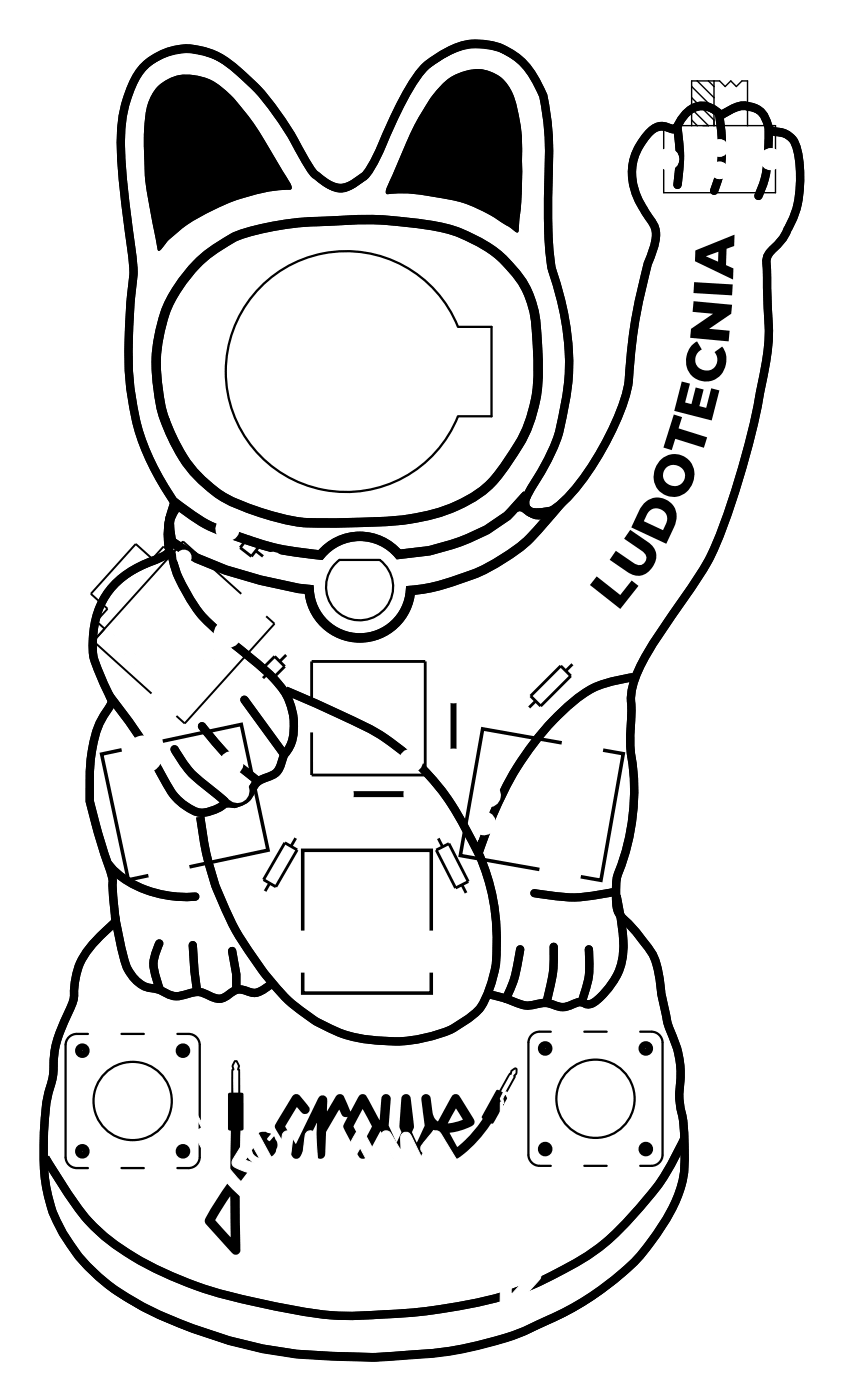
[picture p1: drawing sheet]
<svg xmlns="http://www.w3.org/2000/svg" width="75mm" height="125mm" viewBox="0 0 75 125" stroke-linecap="round" stroke-linejoin="round" font-family="sans-serif">
<path d="M12.8 6a5.6 5.6 0 0 1 7.5-.5 21.5 21.5 0 0 1 6.5 8l.8 1.3a4.6 4.6 0 0 0 2.8 2 3.7 3.7 0 0 0 2.1-1 7.7 7.7 0 0 0 1.7-2.8 28.8 28.8 0 0 1 3.6-6.8 8.5 8.5 0 0 1 4.4-2.3 5.9 5.9 0 0 1 6 3.8l.4 .9 .2 1.2a40 40 0 0 1 .2 8 28 28 0 0 0 .4 6.4 22.6 22.6 0 0 1 .3 15.4 34.5 34.5 0 0 1-2.6 4.7l-.1 .5a1.07 1.07 0 0 0 .2 .9l.6 .3h.7a7 7 0 0 0 3.3-2.6 26.2 26.2 0 0 0 4.3-8.4l.1-.9 .1-1.5a47.5 47.5 0 0 1 1.6-9 4.9 4.9 0 0 0 .7-3.2l-.4-.8a7.4 7.4 0 0 1-1.7-4.5 5.5 5.5 0 0 1 1.9-3.5 1.39 1.39 0 0 1 1.6-.1h.3l.2-.1 .2-.4a3.1 3.1 0 0 1 1.7-1.5h.6l.7 .2 .8 .6 .2-.1a3.2 3.2 0 0 1 2.1-.7 2.19 2.19 0 0 1 2 1.9 1.36 1.36 0 0 0 1.2 .5 1.88 1.88 0 0 1 1.3 1.5 10 10 0 0 1-1.2 7.7l-.7 .9a1.87 1.87 0 0 0-.8 2.1l.1 3.6a22.2 22.2 0 0 1-.7 7.4 71 71 0 0 1-4.2 14.2 48.5 48.5 0 0 1-4.1 6.3 24.6 24.6 0 0 0-3 5.3 8.9 8.9 0 0 0-.2 3.1l-.1 1.5a12.6 12.6 0 0 0 .2 3.2 20.9 20.9 0 0 1-1.4 9.9l-.1 .7a5.8 5.8 0 0 0 .2 2.3l.6 .7a15.5 15.5 0 0 1 2.6 3.4l.4 1.3 .2 1.9 .4 1.5a12.2 12.2 0 0 0 1.1 3.4 9.5 9.5 0 0 1 .2 4.1v.8a19.2 19.2 0 0 1 .3 6.8 17.5 17.5 0 0 1-4.5 7.5 31.7 31.7 0 0 1-15.1 7.6 54.4 54.4 0 0 1-11.9 .7l-3.1-.2a37.4 37.4 0 0 1-16-5.6 15.1 15.1 0 0 1-6.1-7.9 23 23 0 0 1-.3-8.2l.1-1.1 .5-1.8 .1-.7a9.8 9.8 0 0 1 1.3-5.2 3.5 3.5 0 0 0 .5-2.1 6.4 6.4 0 0 1 2.2-4.6l1.5-1.5-.2-2.1a7.5 7.5 0 0 0-.5-3.2l-.7-2.3-.9-3.1v-1.8a11.1 11.1 0 0 1 2-7.1l-.1-.4a20.1 20.1 0 0 1-1.6-3.8 7.7 7.7 0 0 1 2.8-7 12.7 12.7 0 0 1 3.2-1.7l.8-.5v-.1a7.7 7.7 0 0 1 .5-4.4 22 22 0 0 1-4.1-14.5l.2-4a11.1 11.1 0 0 0 0-4.3l-.8-6.8a14.4 14.4 0 0 1 1-7.8l.3-.6zM15.3 49.3a13.2 13.2 0 0 0 5.3 8.1l.5 .4a21.1 21.1 0 0 1 4.4 4.1 5.4 5.4 0 0 1 .3 5.1 4.5 4.5 0 0 0-.8 1.8 1.88 1.88 0 0 1-1.3 .8 2.53 2.53 0 0 0-1.5 1.6 1.93 1.93 0 0 1-2 .6 3.1 3.1 0 0 1-2.6 .8 5.5 5.5 0 0 1-3.1-3.1l-.2-.5a35.8 35.8 0 0 0-4.6-6.8M25.6 61.8l3.4 1.5a32.8 32.8 0 0 1 6 3.1 21.2 21.2 0 0 1 7.2 8.7 18.4 18.4 0 0 1 2 11.8l-.1 .6a5.7 5.7 0 0 1-3.2 4.3 13.1 13.1 0 0 1-8.8 1.1 14.8 14.8 0 0 1-8.6-6 26.2 26.2 0 0 1-5.6-13.8M56.6 60.6a9.6 9.6 0 0 0-6.1 2.9 29.1 29.1 0 0 0-7.6 12.4v-.1l-.2 .2M10.3 81.9l.5 2.6a6.2 6.2 0 0 0 1.1 2.9 2.85 2.85 0 0 0 2.3 1.1l.3 .2a2.33 2.33 0 0 0 2.5 .1 2 2 0 0 1 1.9 .4 1.35 1.35 0 0 0 1.7-.4 1.24 1.24 0 0 1 1.5-.1 1.41 1.41 0 0 0 1.6-.3l.5-.3M55.1 80.1a21.5 21.5 0 0 1 .6 5.3 6.2 6.2 0 0 1-2.8 4.4h-.3a1.31 1.31 0 0 0-1.4 .1 1.97 1.97 0 0 1-2-.1 4 4 0 0 0-1.9 .2l-.7-.2-1.6-.5-1.2-.3M61.2 101.8a23.3 23.3 0 0 1-5.2 7.6 22.1 22.1 0 0 1-7.4 5.1 28 28 0 0 1-9.2 2.6l-2.7 .3-2.4 .2a27.7 27.7 0 0 1-9.6-.7 38.3 38.3 0 0 1-12.1-4.1 17.3 17.3 0 0 1-7.1-7l-1.4-2.2" fill="none" stroke="#000" stroke-width=".74" stroke-linecap="butt"/>
<path d="M17.6 23.6a12.6 12.6 0 0 1 4.2-2.7 30 30 0 0 1 8.5-1.2 34.3 34.3 0 0 1 10.2 .9 11.1 11.1 0 0 1 6.6 5.3 11.3 11.3 0 0 1 1 4.9 14.7 14.7 0 0 1-1.4 8.5 20.7 20.7 0 0 1-3.2 4.4 14.6 14.6 0 0 1-8.2 2.9l-4.2 .2a20.7 20.7 0 0 1-6.5-.6 18.1 18.1 0 0 1-5.3-2.2 13.6 13.6 0 0 1-5-8.3 13.7 13.7 0 0 1 1.4-9.7l.9-1.2zM15.9 45.2a14 14 0 0 0 5.5 2.8 24.5 24.5 0 0 0 7.3 1.7 4.5 4.5 0 0 1 7-.1l2.7-.3a21.6 21.6 0 0 0 5.2-1.9 11 11 0 0 0 3.4-3l.1-.1-.8 1a1.8 1.8 0 0 1 1.2 .5 5.2 5.2 0 0 0 2.1-.1l-.1 .1a17.8 17.8 0 0 1-10.4 6.6l-2.4 .4a4.5 4.5 0 0 1-4.6 4.3 4.5 4.5 0 0 1-4.4-4.4 36.7 36.7 0 0 1-10.1-2.8l-2.3-1.5a3.4 3.4 0 0 1 .6-3.2z" fill="none" stroke="#000" stroke-width=".84" stroke-linecap="butt"/>
<g fill="#000">
<path d="M14 7.8a3.9 3.9 0 0 1 4.5-.8 9.9 9.9 0 0 1 3.7 3.4l.9 1.2 2.7 4.5 .3 .7-.2 .2a18.1 18.1 0 0 0-10.8 4.4l-.9 1-.1-.1-.1-.7a37.4 37.4 0 0 1-1.1-9.5 7.3 7.3 0 0 1 .9-4z" fill-rule="evenodd"/>
<path d="M14 7.8a3.9 3.9 0 0 1 4.5-.8 9.9 9.9 0 0 1 3.7 3.4l.9 1.2 2.7 4.5 .3 .7-.2 .2a18.1 18.1 0 0 0-10.8 4.4l-.9 1-.1-.1-.1-.7a37.4 37.4 0 0 1-1.1-9.5 7.3 7.3 0 0 1 .9-4z" fill-rule="evenodd"/>
<path d="M39.6 7.5a4 4 0 0 1 5.3-.5 5.5 5.5 0 0 1 1.5 3.4 27.7 27.7 0 0 1 .3 5.9l-.3 4.3-.1 .2h-.1a15 15 0 0 0-8.3-3.3l-1.8-.2-1.4 .1-.2-.2v-.3a51 51 0 0 1 3.8-7.8z" fill-rule="evenodd"/>
<path d="M39.6 7.5a4 4 0 0 1 5.3-.5 5.5 5.5 0 0 1 1.5 3.4 27.7 27.7 0 0 1 .3 5.9l-.3 4.3-.1 .2h-.1a15 15 0 0 0-8.3-3.3l-1.8-.2-1.4 .1-.2-.2v-.3a51 51 0 0 1 3.8-7.8z" fill-rule="evenodd"/>
</g>
<path d="M64.3 10.3a14.2 14.2 0 0 1-.1 5.9l-.3 .9M68.8 11.5v.2a12.7 12.7 0 0 1-1 5.8M9.8 77.4a8.9 8.9 0 0 0 7.2 2.8h.5M15.6 67a10 10 0 0 0 3.1 3.5l1.6 1.4M18.1 65a20.7 20.7 0 0 0 5 4.9M21.9 62.6l3.5 4.8M14.2 84.4a4 4 0 0 0 0 3.8v.2M17.2 84.5l.2 2.4 .2 1.7M20.8 85.1l.3 2.1v1M46.5 84.9a11.9 11.9 0 0 1-1.2 4.4M49.5 84.7a13.1 13.1 0 0 1-.6 4.8M52.7 84.9a8.7 8.7 0 0 1-.6 4.6" fill="none" stroke="#000" stroke-width=".74"/>
<path d="M54.8 79.8a14.5 14.5 0 0 1-7 .1" fill="none" stroke="#000" stroke-width=".73"/>
<path d="M60.6 11.4a14.9 14.9 0 0 1 0 5.1" fill="none" stroke="#000" stroke-width=".75"/>
<path d="M12.8 6.4a5.6 5.6 0 0 1 7.5-.5 21.5 21.5 0 0 1 6.5 7.9l.8 1.4a4.6 4.6 0 0 0 2.8 2 3.7 3.7 0 0 0 2.1-1 7.7 7.7 0 0 0 1.7-2.9 28.8 28.8 0 0 1 3.6-6.8 8.5 8.5 0 0 1 4.4-2.2 5.9 5.9 0 0 1 6 3.7l.4 1 .2 1.2a40 40 0 0 1 .2 7.9 28 28 0 0 0 .4 6.4 22.6 22.6 0 0 1 .3 15.5 34.5 34.5 0 0 1-2.6 4.7l-.1 .5a1.07 1.07 0 0 0 .2 .9l.7 .3h.7a7 7 0 0 0 3.2-2.7 26.2 26.2 0 0 0 4.3-8.3l.2-.9 .1-1.5a47.5 47.5 0 0 1 1.6-9 4.9 4.9 0 0 0 .6-3.2l-.4-.8a7.4 7.4 0 0 1-1.6-4.5 5.5 5.5 0 0 1 1.8-3.6 1.39 1.39 0 0 1 1.6 0h.3l.2-.1 .2-.4a3.1 3.1 0 0 1 1.7-1.5l.6-.1 .7 .3 .8 .6 .2-.1a3.2 3.2 0 0 1 2.1-.7 2.19 2.19 0 0 1 2 1.9 1.36 1.36 0 0 0 1.2 .4 1.88 1.88 0 0 1 1.3 1.6 10 10 0 0 1-1.1 7.7l-.8 .9a1.87 1.87 0 0 0-.8 2l.1 3.6a22.2 22.2 0 0 1-.7 7.5 71 71 0 0 1-4.2 14.1 48.5 48.5 0 0 1-4.1 6.4 24.6 24.6 0 0 0-3 5.3 8.9 8.9 0 0 0-.2 3.1l-.1 1.4a12.6 12.6 0 0 0 .2 3.3 20.9 20.9 0 0 1-1.4 9.8l-.1 .8a5.8 5.8 0 0 0 .2 2.3l.6 .7a15.5 15.5 0 0 1 2.7 3.4l.3 1.2 .3 1.9 .3 1.5a12.2 12.2 0 0 0 1.1 3.5 9.5 9.5 0 0 1 .2 4v.9a19.2 19.2 0 0 1 .3 6.8 17.5 17.5 0 0 1-4.4 7.5 31.7 31.7 0 0 1-15.2 7.6 54.4 54.4 0 0 1-11.8 .7l-3.2-.2a37.4 37.4 0 0 1-16-5.6 15.1 15.1 0 0 1-6-8 23 23 0 0 1-.4-8.1l.1-1.1 .5-1.8 .1-.7a9.8 9.8 0 0 1 1.3-5.3 3.5 3.5 0 0 0 .5-2 6.4 6.4 0 0 1 2.3-4.7l1.5-1.4-.3-2.1a7.5 7.5 0 0 0-.5-3.2l-.7-2.3-.9-3.2v-1.7a11.1 11.1 0 0 1 2-7.1l-.1-.5a20.1 20.1 0 0 1-1.6-3.8 7.7 7.7 0 0 1 2.8-7 12.7 12.7 0 0 1 3.3-1.6l.7-.5v-.2a7.7 7.7 0 0 1 .5-4.3 22 22 0 0 1-4.1-14.5l.2-4a11.1 11.1 0 0 0 0-4.3l-.8-6.8a14.4 14.4 0 0 1 1-7.8l.3-.6z" fill="none" stroke="#000" stroke-width=".09"/>
<path d="M31.5 71h4.7M40.6 62.8v4.3" fill="none" stroke="#000" stroke-width=".53"/>
<g fill="none" stroke="#000" stroke-width=".25">
<path d="M21.1 47.9l.8 .6M22.3 48l1 .8-.8 1-1-.8zM22.9 49.3l.7 .5M24.6 58.7l.9 .9-.9 .9-.9-.9zM25.7 58.5l-.7 .7M50.2 59.6l.9 .9-2.7 2.7-.9-.9zM51.3 59.3l-.7 .7M24.1 60.1l-.7 .6M24.1 79l-.4 .8M25.5 75.4l1.1 .6-1.9 3.3-1.1-.6zM26.5 74.9l-.5 .8M27.9 63v-3.8h10.1v10.1h-10.1v-3.8"/>
<path d="M39 76l1.2-.5 1.7 3.4-1.1 .5zM39.2 74.9l.4 .9M41.3 79.1l.4 .9M47.9 62.7l-.7 .7"/>
</g>
<g fill="#000">
<path d="M60.3 37.1l.7 .2-.3 1 2.6 .8-.3 1-2.6-.8-.3 1-.8-.3zM62.1 25.2l3.4 .2v1l-3.5-.2zM62 26.9l3.5 .4-.1 .8-2 1.3 1.9 .2-.1 .9-3.5-.3 .1-.8 2-1.3-1.8-.2zM61 34.1l.7 .2-.4 1.7 .5 .1 .4-1.4 .7 .1-.3 1.5 .6 .2 .4-1.8 .7 .2-.6 2.7-3.4-.8zM61.9 30.8l.5-.3 .4 .8a.98 .98 0 0 0-.5 1.4 .98 .98 0 0 0 1.5 .3 .98 .98 0 0 0 .1-1.5l.7-.5a1.87 1.87 0 0 1-.4 2.7 1.87 1.87 0 0 1-2.6-.5 2.13 2.13 0 0 1 .3-2.4zM53.4 51.6l2.1 1.6 1-1.3 .6 .5-1.6 2.1-2.7-2.2zM56.4 47.4l1.6 1.1a1.53 1.53 0 0 1 .1 2.5 1.43 1.43 0 0 1-2 .2l-1.6-1.1 .6-.8 1.5 1a.67 .67 0 0 0 1.1 0 .67 .67 0 0 0-.3-1l-1.6-1.1z"/>
<path d="M62.2 22.4l3.5-1.4v1l-.7 .3-.1 1.4 .7 .3v1l-3.4-1.6zM63.1 22.9l1.1 .5 .1-.9z"/>
<path d="M57.6 45a1.72 1.72 0 0 1 2.3-.1 1.72 1.72 0 0 1 .4 2.3l-.7 1.4-3.1-1.4 .8-1.7zM58.2 45.6l-.4 .5-.2 .5 1.7 .8a1.4 1.4 0 0 0 .2-1.5 .99 .99 0 0 0-1.3-.3z"/>
<path d="M59.2 41.1a1.82 1.82 0 0 1 2.4 .1 1.82 1.82 0 0 1 .1 2.4 1.82 1.82 0 0 1-2.6 .5 1.82 1.82 0 0 1-.3-2.7zM59.3 42.5a1 1 0 0 0 2 0 1 1 0 0 0-2 0z"/>
<path d="M21 94.9v-.1a.55 .55 0 0 1 .4 .8l.1 2.1 .3 .2v.9v2.2l-.3 .1v3.3l.6-.9 .6 .6-1.3 1.7 .1 5.6a.58 .58 0 0 1-.3 .8h-.1a1.92 1.92 0 0 1-.9-.8l-1.7-1.8a.53 .53 0 0 1 0-.8l2.1-3.3v-4.4l-.2-.1v-3.1l.3-.2v-1.9l.1-.2-.1-.2zM20.6 107l-1.4 2.1 1.4 1.6zM21.1 95a.74 .74 0 0 0-.2 .7v.1v1.9h.4v-1.9l-.1-.1a.51 .51 0 0 0-.1-.7zM22.8 101.5a1.23 1.23 0 0 1 1.4-.1l-.3 .5v.1l.2 .1 .4-.5a1.21 1.21 0 0 1-.1 1.8 1.21 1.21 0 0 1-1.7-.2 1.21 1.21 0 0 1 .1-1.7zM26.2 98a.48 .48 0 0 1 .8 .2l.6 .8a.42 .42 0 0 1-.1 .6 .42 .42 0 0 1-.6-.1l-.4-.4-.9 1.5a.36 .36 0 0 0 .1 .5l.8 1.2 1.4-2.9a2.76 2.76 0 0 1 .9-1.4 .49 .49 0 0 1 .5 .7v.7l.8-1.3a.44 .44 0 0 1 .4-.2 .44 .44 0 0 1 .4 .4l.4 1.1 .8-1.3a.41 .41 0 0 1 .3-.2 .41 .41 0 0 1 .4 .2l1.1 2.1 .2-1.8a.46 .46 0 0 1 .5-.5 .46 .46 0 0 1 .3 .7l-.1 2.1 .7 1.5 .4-.9-.2-.5 .2-2.5a.42 .42 0 0 1 .4-.4 .42 .42 0 0 1 .4 .4l.3 2.5-.1 .5 .4 .9 .7-1.5-.3-2.4a.42 .42 0 0 1 .4-.4 .42 .42 0 0 1 .4 .4 4.7 4.7 0 0 0 .4 1.8l.3 .2 1.1-2a.48 .48 0 0 1 .4-.4 .48 .48 0 0 1 .5 .4l1.2 1.8v.4a4.6 4.6 0 0 1-2.2 .8l.7 1.3a8.8 8.8 0 0 0 2.2-2.6v-.2l1.3-2.3h.3l.9-1.5a.53 .53 0 0 1 .6-.5 .61 .61 0 0 1-.1 .8l-.8 1.6 .1 .2-.1 .2-1.2 2.2h-.2a9.4 9.4 0 0 1-3.1 3.2 .56 .56 0 0 1-.5-.5l-.9-1.5a.78 .78 0 0 0-.7-.6l-.9 2.1a.48 .48 0 0 1-.4 .5 .48 .48 0 0 1-.6-.4l-.4-1-.4 .9a.47 .47 0 0 1-.4 .5 .47 .47 0 0 1-.5-.3l-1.1-2.2-1.3 2.4a.42 .42 0 0 1-.6-.2l-1.4-2.6 .4-.9h-.4l-.4-.6-1.1 2-.1 1.8a.46 .46 0 0 1-.5 .6 .46 .46 0 0 1-.3-.7v-2.6l-1.3 2.9a.47 .47 0 0 1-.5 .4 .47 .47 0 0 1-.5-.4l-1.4-2.5zM32.4 99.2l-.8 1.6 .8 1.5 .9-1.5zM40.8 99.2l-.7 1.3 1.3-.3zM45.8 95.8l-.1 .3-.1 .1-.7 1.5 .3 .1 .7-1.5v-.1a.41 .41 0 0 0 .2-.5z"/>
</g>
<g fill="none" stroke="#000" stroke-width=".2">
<path d="M23 26a10.8 10.8 0 0 1 18 3.2h3v8h-3a10.8 10.8 0 0 1-15.8 5.2 10.8 10.8 0 0 1-2.2-16.4zM30 50.5l.4-.4h3.6a3 3 0 0 1 .5 4.3 3 3 0 0 1-4.3 .4 3 3 0 0 1-.2-4.3zM7.9 92.5h-1a1 1 0 0 0-1 1v10a1 1 0 0 0 1 1h1M10.9 92.5h2M15.9 92.5h1a1 1 0 0 1 1 1v10a1 1 0 0 1-1 1h-1M49.3 92.3h-1a1 1 0 0 0-1 1v10a1 1 0 0 0 1 1h1M52.3 92.3h2M57.3 92.3h1a1 1 0 0 1 1 1v10a1 1 0 0 1-1 1h-1M10.9 104.5h2M52.3 104.3h2"/>
<circle cx="11.9" cy="98.5" r="3.5"/>
<circle cx="53.3" cy="98.3" r="3.5"/>
</g>
<path d="M59.4 11.2h10v6h-10zM61.9 11.2v-4h2.5l.5 .5 .5-.5 .5 .5 .5-.5h.5v4M61.9 9.7l1.5 1.5M61.9 8.7l2 2M61.9 7.7l2 2M61.9 10.7l.5 .5M62.4 7.2l1.5 1.5M63.4 7.2l.5 .5M63.9 7.2v4" fill="none" stroke="#000" stroke-width=".13"/>
<path d="M10.9 67.1l-1.8 .4 2.4 11.2 1.8-.4M14.6 66.3l7-1.5 2.4 11.3-7.1 1.4M50.2 66.5l-7-1.3-2 11.3 7 1.3M53.9 67.1l1.9 .3-2 11.3-1.9-.3M27.1 87v1.8h11.5v-1.8M27.1 83.2v-7.1h11.5v7.1" fill="none" stroke="#000" stroke-width=".32"/>
<g fill="none" stroke="#000" stroke-width=".7" stroke-linecap="butt">
<circle cx="7.4" cy="94" r=".3"/>
<circle cx="16.4" cy="94" r=".3"/>
<circle cx="48.8" cy="93.8" r=".3"/>
<circle cx="57.8" cy="93.8" r=".3"/>
<circle cx="7.4" cy="103" r=".3"/>
<circle cx="16.4" cy="103" r=".3"/>
<circle cx="48.8" cy="102.8" r=".3"/>
<circle cx="57.8" cy="102.8" r=".3"/>
</g>
<g fill="none" stroke="#000" stroke-width=".18">
<path d="M9.3 56.9l.9 .8M10.2 56.8l-.8 .9M11.2 58.6l.9 .8M12 58.5l-.8 .9M15.4 49.6l-.8-.7-1 1.1-1.5-1.3-4 4.4 1.5 1.4-1 1.1 .8 .6M16 49.5l.9 .8M16.9 49.4l-.8 .9M17.9 51.1l.9 .8M18.2 58.2l.9 .8M18.7 51.1l-.8 .9M19.1 58.1l-.8 .9M21.6 53.1l-5.2-4.7-8 9 5.2 4.6"/>
<path d="M23.8 55.1l.8 .7-8.1 8.9-.7-.7"/>
</g>
<circle cx="40.6" cy="61.8" r=".7" fill="#fff"/>
<circle cx="40.6" cy="61.8" r=".7" fill="none" stroke="#fff" stroke-width=".76" stroke-linecap="butt"/>
<circle cx="40.6" cy="68" r=".7" fill="#fff"/>
<circle cx="40.6" cy="68" r=".7" fill="none" stroke="#fff" stroke-width=".76" stroke-linecap="butt"/>
<circle cx="26.4" cy="57.8" r=".7" fill="#fff"/>
<circle cx="26.4" cy="57.8" r=".7" fill="none" stroke="#fff" stroke-width=".76" stroke-linecap="butt"/>
<circle cx="22.8" cy="61.4" r=".7" fill="#fff"/>
<circle cx="22.8" cy="61.4" r=".7" fill="none" stroke="#fff" stroke-width=".76" stroke-linecap="butt"/>
<circle cx="24.4" cy="50.4" r=".7" fill="#fff"/>
<circle cx="24.4" cy="50.4" r=".7" fill="none" stroke="#fff" stroke-width=".76" stroke-linecap="butt"/>
<circle cx="20.4" cy="47.3" r=".7" fill="#fff"/>
<circle cx="20.4" cy="47.3" r=".7" fill="none" stroke="#fff" stroke-width=".76" stroke-linecap="butt"/>
<path d="M45 97.7v.1a.71 .71 0 0 0-.2 .8l-.1 2.4h-.2l-.1 .1v.8v2.9l.3 .1v.3l.1 3.4-.8-1-.7 .7 1.5 1.9-.1 6.5a.7 .7 0 0 0 .3 .9h.2a2.19 2.19 0 0 0 1.1-.9l1.7-1.9a.73 .73 0 0 0 .2-1.1l-1.2-1.9-1.2-1.9-.1-5 .3-.1v-3.7l-.1-.1h-.2l-.1-2.4a.77 .77 0 0 0-.4-.9zM45.8 111.6l1.5 2.5-1.6 1.7zM45.2 97.9a.54 .54 0 0 1 .1 .7l.2 .2-.1 2.2h-.5v-2.3h.2l-.1-.4zM41.2 105.5a1.37 1.37 0 0 0 .3 2 1.37 1.37 0 0 0 1.9-.3 1.37 1.37 0 0 0-.3-1.9 1.33 1.33 0 0 0-1.5-.1l.4 .6h-.1l-.2 .2-.4-.5zM16.4 98.5v.6l1.1 2.1-.1 .1a.89 .89 0 0 0 .3 .8l1.1 2 .3 .1a11.3 11.3 0 0 0 3.5 3.6 .6 .6 0 0 0 .7-.5l.9-1.8a.89 .89 0 0 1 .8-.7l1.1 2.4a.56 .56 0 0 0 .3 .5 .56 .56 0 0 0 .6-.1l.7-1.4 .5 1a.55 .55 0 0 0 .3 .5 .55 .55 0 0 0 .6-.1l1.3-2.7 1.3 2.5a.5 .5 0 0 0 .4 .4 .5 .5 0 0 0 .6-.3l1.3-2.5a.8 .8 0 0 0 0-1.1l-.2-.4 .4-.1 .4-.7 1.4 2.3v2.2a.49 .49 0 0 0 .5 .6 .49 .49 0 0 0 .5-.6l-.1-3.1 1.6 3.2a.54 .54 0 0 0 .5 .5 .54 .54 0 0 0 .6-.5l1.6-2.8-1.7-3a.56 .56 0 0 0-.5-.3 .56 .56 0 0 0-.6 .4l-.7 .9a.48 .48 0 0 0 .1 .6 .48 .48 0 0 0 .7-.1l.5-.5 1.1 2-1.1 1.8-2.2-4.6a.5 .5 0 0 0-.5-.4 .5 .5 0 0 0-.5 .5l.1 1.1-1-1.6a.5 .5 0 0 0-.5-.1 .5 .5 0 0 0-.4 .4l-.5 1.3-.5-.8a1.26 1.26 0 0 0-.8-.9l-.3 .1-.1 .1-1.3 2.4-.2-2.2a.48 .48 0 0 0-.6-.4 .48 .48 0 0 0-.4 .6l.2 1.9a1.34 1.34 0 0 1-.2 1.3l-.6 1.1-.4-1a2.25 2.25 0 0 0 .1-1.5l-.2-2.1a.49 .49 0 0 0-.5-.3 .49 .49 0 0 0-.4 .5l-.3 2.8 .2 .6-.5 1-.8-1.7 .3-2.7a.48 .48 0 0 0-.4-.5 .48 .48 0 0 0-.6 .4 4.4 4.4 0 0 1-.5 2.2l-.2 .2-1.3-2.4a.55 .55 0 0 0-.5-.4 .55 .55 0 0 0-.6 .4l-1.3 2.2v.4a4.4 4.4 0 0 0 2.5 .9l-.7 1.4a8.8 8.8 0 0 1-2.6-2.9v-.2l-1.5-2.6h-.3l-1-1.8a.79 .79 0 0 0-.7-.5zM32.2 102.7l1 1.8-1 1.7-.9-1.7zM22.7 102.6l.8 1.6a3 3 0 0 1-1.5-.5zM16.6 98.6a.5 .5 0 0 1 .4 .6h.1l.9 1.7-.2 .1h-.1l-.9-1.4v-.2v-.1a.51 .51 0 0 1-.2-.7z" fill="#fff"/>
<path d="M16.4 98.5l.2-.1a2.18 2.18 0 0 1 .9 1l.7 1.4h.3l1.5 2.6v.2a8.8 8.8 0 0 0 2.6 2.9l.7-1.4a6 6 0 0 1-2.4-.8l-.1-.3v-.2l1.5-2.4a.52 .52 0 0 1 .6-.2 .52 .52 0 0 1 .3 .4l1.3 2.4a1.49 1.49 0 0 0 .6-1.4l.1-.7a.53 .53 0 0 1 .3-.7 .53 .53 0 0 1 .6 .2l.1 .3-.3 2.7 .8 1.7 .5-1-.2-.6 .3-2.8a.49 .49 0 0 1 .5-.5 .49 .49 0 0 1 .5 .5l.1 2.2a1.93 1.93 0 0 1-.1 1.2l.4 1 .6-1.1a1.34 1.34 0 0 0 .2-1.3l-.2-1.9a.5 .5 0 0 1 .5-.6 .5 .5 0 0 1 .5 .6l.2 2 1.3-2.4a.52 .52 0 0 1 .6-.2 .52 .52 0 0 1 .4 .5l.7 1.2 .6-1.5a.49 .49 0 0 1 .9 .1l.9 1.4-.1-.8a.55 .55 0 0 1 .1-.6 .55 .55 0 0 1 .6-.2l.3 .4 2.2 4.6 1.1-1.8-1.1-2-.3 .3a.54 .54 0 0 1-.5 .4 .54 .54 0 0 1-.6-.4l.1-.3 .9-1.1a.54 .54 0 0 1 .6-.2 .54 .54 0 0 1 .4 .4l1.6 2.9-1.8 3a.5 .5 0 0 1-.5 .3 .5 .5 0 0 1-.4-.5l-1.6-3.2 .1 2.7a.71 .71 0 0 1-.4 1 .63 .63 0 0 1-.6-.9v-1.9l-1.4-2.3-.1 .3a.57 .57 0 0 1-.7 .5 1.47 1.47 0 0 1 .3 1.2l-1.2 2.4a.81 .81 0 0 1-.6 .7l-.3-.1-.2-.1-1.4-2.7-1.3 2.7a.55 .55 0 0 1-.6 .1 .55 .55 0 0 1-.3-.5l-.5-1-.5 1.2a.5 .5 0 0 1-.5 .4 .5 .5 0 0 1-.5-.3l-1.2-2.7a.88 .88 0 0 0-.8 .7l-.9 1.8a.62 .62 0 0 1-.5 .5 .62 .62 0 0 1-.7-.3 13.2 13.2 0 0 1-3-3.3l-.3-.1-1.1-2a.89 .89 0 0 1-.3-.8l.1-.1-1.1-2.1zM16.6 98.6a.5 .5 0 0 1 .4 .6h.1l.9 1.7-.2 .1h-.1l-.9-1.4v-.2v-.1a.51 .51 0 0 1-.2-.7zM45 97.7h.1a.58 .58 0 0 1 .5 .9l.1 .2v2.2h.2l.1 .1v3.7l-.3 .1 .1 5 1.2 1.9 1.2 1.9a.73 .73 0 0 1-.2 1.1l-1.7 1.9a2.19 2.19 0 0 1-1.1 .9l-.3-.1a.74 .74 0 0 1-.2-.8l.1-6.5-1.5-1.9 .7-.7 .8 1-.1-3.7h-.2l-.1-.3v-3.1l.1-.4 .2-.1 .1-2.4a.54 .54 0 0 1 .2-.8zM45.2 97.9a.54 .54 0 0 1 .1 .7l.2 .2-.1 2.2h-.5v-2.3h.2l-.1-.4zM22.7 102.6l.8 1.6a3 3 0 0 1-1.5-.5zM32.2 102.7l1 1.8-1 1.7-.9-1.7zM41.2 105.5h.1l.4 .5 .2-.2h.1l-.4-.6a1.38 1.38 0 0 1 2.1 1 1.38 1.38 0 0 1-1.8 1.5 1.45 1.45 0 0 1-.7-2.2zM45.8 111.6l1.5 2.5-1.6 1.7z" fill="none" stroke="#fff" stroke-width=".09"/>
<circle cx="32.2" cy="53.7" r=".6" fill="#fff"/>
<circle cx="32.2" cy="53.7" r=".6" fill="none" stroke="#fff" stroke-width=".65" stroke-linecap="butt"/>
<path d="M31.6 53.1h1.2v1.2h-1.2z" fill="#fff"/>
<path d="M31.6 53.1h1.2v1.2h-1.2z" fill="none" stroke="#fff" stroke-width=".65" stroke-linecap="butt"/>
<circle cx="32.2" cy="51.2" r=".6" fill="#fff"/>
<circle cx="32.2" cy="51.2" r=".6" fill="none" stroke="#fff" stroke-width=".65" stroke-linecap="butt"/>
<circle cx="30.6" cy="71" r=".7" fill="#fff"/>
<circle cx="30.6" cy="71" r=".7" fill="none" stroke="#fff" stroke-width=".76" stroke-linecap="butt"/>
<circle cx="37.2" cy="71" r=".7" fill="#fff"/>
<circle cx="37.2" cy="71" r=".7" fill="none" stroke="#fff" stroke-width=".76" stroke-linecap="butt"/>
<path d="M28.4 67.4h1.4v1.4h-1.4z" fill="#fff"/>
<path d="M28.4 67.4h1.4v1.4h-1.4z" fill="none" stroke="#fff" stroke-width=".76" stroke-linecap="butt"/>
<circle cx="29.1" cy="68.1" r=".7" fill="#fff"/>
<circle cx="29.1" cy="68.1" r=".7" fill="none" stroke="#fff" stroke-width=".76" stroke-linecap="butt"/>
<circle cx="29.1" cy="60.4" r=".7" fill="#fff"/>
<circle cx="29.1" cy="60.4" r=".7" fill="none" stroke="#fff" stroke-width=".76" stroke-linecap="butt"/>
<circle cx="31.7" cy="68.1" r=".7" fill="#fff"/>
<circle cx="31.7" cy="68.1" r=".7" fill="none" stroke="#fff" stroke-width=".76" stroke-linecap="butt"/>
<circle cx="31.7" cy="60.4" r=".7" fill="#fff"/>
<circle cx="31.7" cy="60.4" r=".7" fill="none" stroke="#fff" stroke-width=".76" stroke-linecap="butt"/>
<circle cx="34.2" cy="68.1" r=".7" fill="#fff"/>
<circle cx="34.2" cy="68.1" r=".7" fill="none" stroke="#fff" stroke-width=".76" stroke-linecap="butt"/>
<circle cx="34.2" cy="60.4" r=".7" fill="#fff"/>
<circle cx="34.2" cy="60.4" r=".7" fill="none" stroke="#fff" stroke-width=".76" stroke-linecap="butt"/>
<circle cx="36.8" cy="68.1" r=".7" fill="#fff"/>
<circle cx="36.8" cy="68.1" r=".7" fill="none" stroke="#fff" stroke-width=".76" stroke-linecap="butt"/>
<circle cx="36.8" cy="60.4" r=".7" fill="#fff"/>
<circle cx="36.8" cy="60.4" r=".7" fill="none" stroke="#fff" stroke-width=".76" stroke-linecap="butt"/>
<circle cx="22" cy="33.2" r=".78" fill="#fff"/>
<circle cx="22" cy="33.2" r=".78" fill="none" stroke="#fff" stroke-width=".51"/>
<circle cx="42" cy="33.2" r=".78" fill="#fff"/>
<circle cx="42" cy="33.2" r=".78" fill="none" stroke="#fff" stroke-width=".51"/>
<circle cx="22" cy="33.2" r=".78" fill="#fff"/>
<circle cx="22" cy="33.2" r=".78" fill="none" stroke="#fff" stroke-width=".51"/>
<circle cx="42" cy="33.2" r=".78" fill="#fff"/>
<circle cx="42" cy="33.2" r=".78" fill="none" stroke="#fff" stroke-width=".51"/>
<circle cx="62.4" cy="13.2" r=".53" fill="#fff"/>
<circle cx="62.4" cy="13.2" r=".53" fill="none" stroke="#fff" stroke-width=".51"/>
<circle cx="62.4" cy="15.2" r=".53" fill="#fff"/>
<circle cx="62.4" cy="15.2" r=".53" fill="none" stroke="#fff" stroke-width=".51"/>
<circle cx="64.4" cy="13.2" r=".53" fill="#fff"/>
<circle cx="64.4" cy="13.2" r=".53" fill="none" stroke="#fff" stroke-width=".51"/>
<circle cx="64.4" cy="15.2" r=".53" fill="#fff"/>
<circle cx="64.4" cy="15.2" r=".53" fill="none" stroke="#fff" stroke-width=".51"/>
<circle cx="66.4" cy="13.2" r=".53" fill="#fff"/>
<circle cx="66.4" cy="13.2" r=".53" fill="none" stroke="#fff" stroke-width=".51"/>
<circle cx="66.4" cy="15.2" r=".53" fill="#fff"/>
<circle cx="66.4" cy="15.2" r=".53" fill="none" stroke="#fff" stroke-width=".51"/>
<circle cx="69" cy="14.2" r=".73" fill="#fff"/>
<circle cx="69" cy="14.2" r=".73" fill="none" stroke="#fff" stroke-width=".51"/>
<circle cx="59.8" cy="14.2" r=".73" fill="#fff"/>
<circle cx="59.8" cy="14.2" r=".73" fill="none" stroke="#fff" stroke-width=".51"/>
<circle cx="62.4" cy="13.2" r=".53" fill="#fff"/>
<circle cx="62.4" cy="13.2" r=".53" fill="none" stroke="#fff" stroke-width=".51"/>
<circle cx="62.4" cy="15.2" r=".53" fill="#fff"/>
<circle cx="62.4" cy="15.2" r=".53" fill="none" stroke="#fff" stroke-width=".51"/>
<circle cx="64.4" cy="13.2" r=".53" fill="#fff"/>
<circle cx="64.4" cy="13.2" r=".53" fill="none" stroke="#fff" stroke-width=".51"/>
<circle cx="64.4" cy="15.2" r=".53" fill="#fff"/>
<circle cx="64.4" cy="15.2" r=".53" fill="none" stroke="#fff" stroke-width=".51"/>
<circle cx="66.4" cy="13.2" r=".53" fill="#fff"/>
<circle cx="66.4" cy="13.2" r=".53" fill="none" stroke="#fff" stroke-width=".51"/>
<circle cx="66.4" cy="15.2" r=".53" fill="#fff"/>
<circle cx="66.4" cy="15.2" r=".53" fill="none" stroke="#fff" stroke-width=".51"/>
<circle cx="69" cy="14.2" r=".73" fill="#fff"/>
<circle cx="69" cy="14.2" r=".73" fill="none" stroke="#fff" stroke-width=".51"/>
<circle cx="59.8" cy="14.2" r=".73" fill="#fff"/>
<circle cx="59.8" cy="14.2" r=".73" fill="none" stroke="#fff" stroke-width=".51"/>
<circle cx="44.2" cy="68.6" r=".74" fill="#fff"/>
<circle cx="44.2" cy="68.6" r=".74" fill="none" stroke="#fff" stroke-width=".68" stroke-linecap="butt"/>
<circle cx="43.7" cy="71.1" r=".74" fill="#fff"/>
<circle cx="43.7" cy="71.1" r=".74" fill="none" stroke="#fff" stroke-width=".68" stroke-linecap="butt"/>
<circle cx="43.3" cy="73.6" r=".74" fill="#fff"/>
<circle cx="43.3" cy="73.6" r=".74" fill="none" stroke="#fff" stroke-width=".68" stroke-linecap="butt"/>
<circle cx="52" cy="67.6" r="1.35" fill="#fff"/>
<circle cx="52" cy="67.6" r="1.35" fill="none" stroke="#fff" stroke-width=".71" stroke-linecap="butt"/>
<circle cx="50.3" cy="77.3" r="1.35" fill="#fff"/>
<circle cx="50.3" cy="77.3" r="1.35" fill="none" stroke="#fff" stroke-width=".71" stroke-linecap="butt"/>
<circle cx="35.4" cy="77.6" r=".74" fill="#fff"/>
<circle cx="35.4" cy="77.6" r=".74" fill="none" stroke="#fff" stroke-width=".68" stroke-linecap="butt"/>
<circle cx="32.8" cy="77.6" r=".74" fill="#fff"/>
<circle cx="32.8" cy="77.6" r=".74" fill="none" stroke="#fff" stroke-width=".68" stroke-linecap="butt"/>
<circle cx="30.3" cy="77.6" r=".74" fill="#fff"/>
<circle cx="30.3" cy="77.6" r=".74" fill="none" stroke="#fff" stroke-width=".68" stroke-linecap="butt"/>
<circle cx="37.8" cy="85.1" r="1.35" fill="#fff"/>
<circle cx="37.8" cy="85.1" r="1.35" fill="none" stroke="#fff" stroke-width=".71" stroke-linecap="butt"/>
<circle cx="27.9" cy="85.1" r="1.35" fill="#fff"/>
<circle cx="27.9" cy="85.1" r="1.35" fill="none" stroke="#fff" stroke-width=".71" stroke-linecap="butt"/>
<circle cx="21.8" cy="73.2" r=".74" fill="#fff"/>
<circle cx="21.8" cy="73.2" r=".74" fill="none" stroke="#fff" stroke-width=".68" stroke-linecap="butt"/>
<circle cx="21.2" cy="70.8" r=".74" fill="#fff"/>
<circle cx="21.2" cy="70.8" r=".74" fill="none" stroke="#fff" stroke-width=".68" stroke-linecap="butt"/>
<circle cx="20.7" cy="68.3" r=".74" fill="#fff"/>
<circle cx="20.7" cy="68.3" r=".74" fill="none" stroke="#fff" stroke-width=".68" stroke-linecap="butt"/>
<circle cx="14.9" cy="77.1" r="1.35" fill="#fff"/>
<circle cx="14.9" cy="77.1" r="1.35" fill="none" stroke="#fff" stroke-width=".71" stroke-linecap="butt"/>
<circle cx="12.9" cy="67.5" r="1.35" fill="#fff"/>
<circle cx="12.9" cy="67.5" r="1.35" fill="none" stroke="#fff" stroke-width=".71" stroke-linecap="butt"/>
<circle cx="46.6" cy="64" r=".7" fill="#fff"/>
<circle cx="46.6" cy="64" r=".7" fill="none" stroke="#fff" stroke-width=".76" stroke-linecap="butt"/>
<circle cx="52" cy="58.7" r=".7" fill="#fff"/>
<circle cx="52" cy="58.7" r=".7" fill="none" stroke="#fff" stroke-width=".76" stroke-linecap="butt"/>
<circle cx="23.2" cy="80.6" r=".7" fill="#fff"/>
<circle cx="23.2" cy="80.6" r=".7" fill="none" stroke="#fff" stroke-width=".76" stroke-linecap="butt"/>
<circle cx="27" cy="74" r=".7" fill="#fff"/>
<circle cx="27" cy="74" r=".7" fill="none" stroke="#fff" stroke-width=".76" stroke-linecap="butt"/>
<circle cx="50.8" cy="104.5" r=".84" fill="#fff"/>
<circle cx="50.8" cy="104.5" r=".84" fill="none" stroke="#fff" stroke-width=".73" stroke-linecap="butt"/>
<circle cx="55.8" cy="104.5" r=".84" fill="#fff"/>
<circle cx="55.8" cy="104.5" r=".84" fill="none" stroke="#fff" stroke-width=".73" stroke-linecap="butt"/>
<circle cx="55.8" cy="92" r=".84" fill="#fff"/>
<circle cx="55.8" cy="92" r=".84" fill="none" stroke="#fff" stroke-width=".73" stroke-linecap="butt"/>
<circle cx="50.8" cy="92" r=".84" fill="#fff"/>
<circle cx="50.8" cy="92" r=".84" fill="none" stroke="#fff" stroke-width=".73" stroke-linecap="butt"/>
<circle cx="50.8" cy="104.5" r=".84" fill="#fff"/>
<circle cx="50.8" cy="104.5" r=".84" fill="none" stroke="#fff" stroke-width=".73" stroke-linecap="butt"/>
<circle cx="55.8" cy="104.5" r=".84" fill="#fff"/>
<circle cx="55.8" cy="104.5" r=".84" fill="none" stroke="#fff" stroke-width=".73" stroke-linecap="butt"/>
<circle cx="55.8" cy="92" r=".84" fill="#fff"/>
<circle cx="55.8" cy="92" r=".84" fill="none" stroke="#fff" stroke-width=".73" stroke-linecap="butt"/>
<circle cx="50.8" cy="92" r=".84" fill="#fff"/>
<circle cx="50.8" cy="92" r=".84" fill="none" stroke="#fff" stroke-width=".73" stroke-linecap="butt"/>
<circle cx="9.4" cy="104.7" r=".84" fill="#fff"/>
<circle cx="9.4" cy="104.7" r=".84" fill="none" stroke="#fff" stroke-width=".73" stroke-linecap="butt"/>
<circle cx="14.4" cy="104.7" r=".84" fill="#fff"/>
<circle cx="14.4" cy="104.7" r=".84" fill="none" stroke="#fff" stroke-width=".73" stroke-linecap="butt"/>
<circle cx="14.4" cy="92.2" r=".84" fill="#fff"/>
<circle cx="14.4" cy="92.2" r=".84" fill="none" stroke="#fff" stroke-width=".73" stroke-linecap="butt"/>
<circle cx="9.4" cy="92.2" r=".84" fill="#fff"/>
<circle cx="9.4" cy="92.2" r=".84" fill="none" stroke="#fff" stroke-width=".73" stroke-linecap="butt"/>
<circle cx="9.4" cy="104.7" r=".84" fill="#fff"/>
<circle cx="9.4" cy="104.7" r=".84" fill="none" stroke="#fff" stroke-width=".73" stroke-linecap="butt"/>
<circle cx="14.4" cy="104.7" r=".84" fill="#fff"/>
<circle cx="14.4" cy="104.7" r=".84" fill="none" stroke="#fff" stroke-width=".73" stroke-linecap="butt"/>
<circle cx="14.4" cy="92.2" r=".84" fill="#fff"/>
<circle cx="14.4" cy="92.2" r=".84" fill="none" stroke="#fff" stroke-width=".73" stroke-linecap="butt"/>
<circle cx="9.4" cy="92.2" r=".84" fill="#fff"/>
<circle cx="9.4" cy="92.2" r=".84" fill="none" stroke="#fff" stroke-width=".73" stroke-linecap="butt"/>
<circle cx="15" cy="55.2" r=".89" fill="#fff"/>
<circle cx="15" cy="55.2" r=".89" fill="none" stroke="#fff" stroke-width=".69" stroke-linecap="butt"/>
<circle cx="22" cy="54.9" r=".89" fill="#fff"/>
<circle cx="22" cy="54.9" r=".89" fill="none" stroke="#fff" stroke-width=".69" stroke-linecap="butt"/>
<circle cx="20.4" cy="56.7" r=".89" fill="#fff"/>
<circle cx="20.4" cy="56.7" r=".89" fill="none" stroke="#fff" stroke-width=".69" stroke-linecap="butt"/>
<circle cx="17" cy="60.4" r=".89" fill="#fff"/>
<circle cx="17" cy="60.4" r=".89" fill="none" stroke="#fff" stroke-width=".69" stroke-linecap="butt"/>
<circle cx="15.3" cy="62.3" r=".89" fill="#fff"/>
<circle cx="15.3" cy="62.3" r=".89" fill="none" stroke="#fff" stroke-width=".69" stroke-linecap="butt"/>
<circle cx="16.5" cy="49.9" r=".56" fill="#fff"/>
<circle cx="16.5" cy="49.9" r=".56" fill="none" stroke="#fff" stroke-width=".25"/>
<circle cx="9.8" cy="57.3" r=".56" fill="#fff"/>
<circle cx="9.8" cy="57.3" r=".56" fill="none" stroke="#fff" stroke-width=".25"/>
<circle cx="11.6" cy="59" r=".56" fill="#fff"/>
<circle cx="11.6" cy="59" r=".56" fill="none" stroke="#fff" stroke-width=".25"/>
<circle cx="18.7" cy="58.6" r=".56" fill="#fff"/>
<circle cx="18.7" cy="58.6" r=".56" fill="none" stroke="#fff" stroke-width=".25"/>
<circle cx="18.3" cy="51.5" r=".56" fill="#fff"/>
<circle cx="18.3" cy="51.5" r=".56" fill="none" stroke="#fff" stroke-width=".25"/>
<circle cx="42.2" cy="80.8" r=".7" fill="#fff"/>
<circle cx="42.2" cy="80.8" r=".7" fill="none" stroke="#fff" stroke-width=".76" stroke-linecap="butt"/>
<circle cx="38.7" cy="74" r=".7" fill="#fff"/>
<circle cx="38.7" cy="74" r=".7" fill="none" stroke="#fff" stroke-width=".76" stroke-linecap="butt"/>
</svg>
